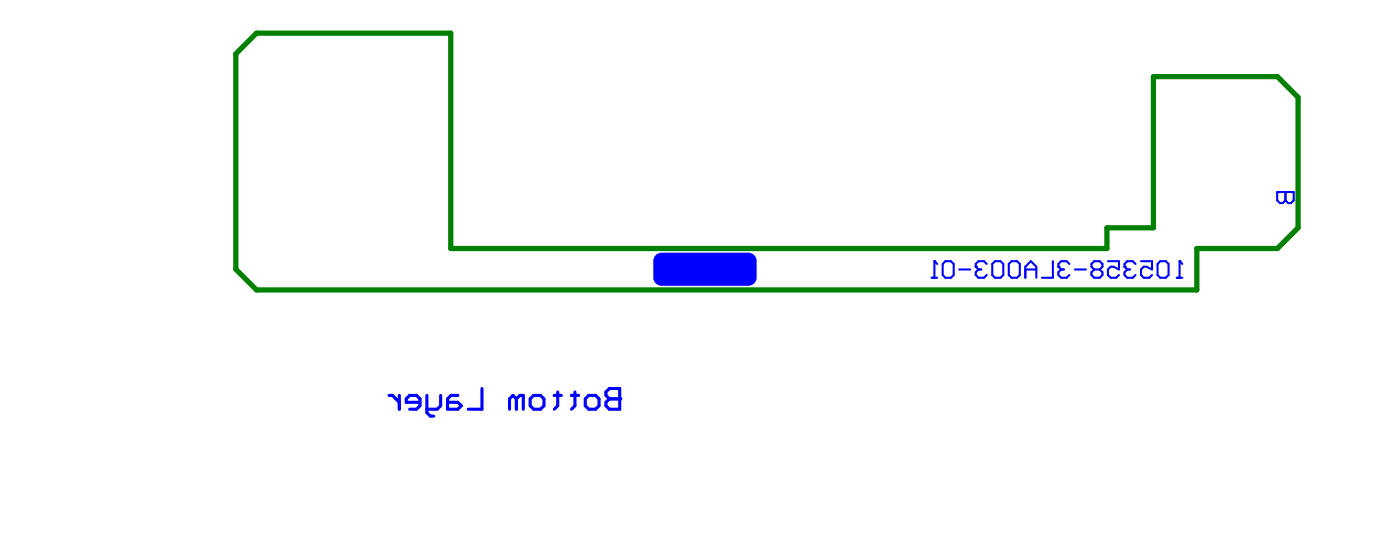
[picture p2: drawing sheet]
<svg xmlns="http://www.w3.org/2000/svg" width="225mm" height="88mm" viewBox="0 0 225 88" stroke-linecap="round" stroke-linejoin="round" font-family="sans-serif">
<path d="M41.3 5.3h31.3v34.7h105.6v-3.3h7.5v-24.4h20l3.3 3.4v21l-3.3 3.3h-13v6.7h-151.4l-3.3-3.4v-34.6z" fill="none" stroke="#008000" stroke-width=".84"/>
<path d="M205.6 30.9h2.7v1.3l-.4 .5h-.5l-.4-.5v-1.3" fill="none" stroke="#00f" stroke-width=".33"/>
<circle cx="207" cy="30.9" r=".17" fill="#00f"/>
<path d="M205.6 30.9v1.3l.5 .5h.4l.5-.5v-1.3M189.5 44.7h.9M189.9 42v2.7" fill="none" stroke="#00f" stroke-width=".33"/>
<circle cx="189.9" cy="42" r=".17" fill="#00f"/>
<path d="M182.8 42.5l-.4-.5h-.9l-.4 .5v.4M183.7 42h1.8v1.4l-.9-.5h-.4l-.5 .5v.9l.5 .4h.9l.4-.4M186.8 42h.9l.5 .5v1.8l-.5 .4h-.9l-.4-.4v-1.8zM189.9 42l.5 .5" fill="none" stroke="#00f" stroke-width=".33"/>
<circle cx="181.1" cy="42.9" r=".17" fill="#00f"/>
<path d="M172.2 42.5l-.5-.5h-.8l-.5 .5v.4M173.1 43.4h1.8M176.2 43.4h.9M176.2 43.4l-.5 .4v.5l.5 .4h.9l.4-.4v-.5l-.4-.4M176.2 43.4l-.5-.5v-.4l.5-.5h.9l.4 .5v.4l-.4 .5M178.4 42h1.8v1.4l-.9-.5h-.5l-.4 .5v.9l.4 .4h.9l.5-.4M181.1 42.9l.4 .5M181.5 43.4h.5M181.5 43.4l-.4 .4v.5l.4 .4h.9l.4-.4" fill="none" stroke="#00f" stroke-width=".33"/>
<circle cx="170.4" cy="42.9" r=".17" fill="#00f"/>
<path d="M158.9 42.5l-.5-.5h-.8l-.5 .5v.4M160.2 42h.9l.4 .5v1.8l-.4 .4h-.9l-.4-.4v-1.8zM162.9 42h.9l.4 .5v1.8l-.4 .4h-.9l-.5-.4v-1.8zM165.1 43.4h1.8M165.1 44.7v-1.8l.9-.9 .9 .9v1.8M169.5 42v2.7h-1.7M170.4 42.9l.5 .5M170.9 43.4h.4M170.9 43.4l-.5 .4v.5l.5 .4h.8l.5-.4" fill="none" stroke="#00f" stroke-width=".33"/>
<circle cx="157.1" cy="42.9" r=".17" fill="#00f"/>
<path d="M150 44.7h.9M150.5 42v2.7M152.2 42h.9l.5 .5v1.8l-.5 .4h-.9l-.4-.4v-1.8zM154.4 43.4h1.8M157.1 42.9l.5 .5M157.6 43.4h.4M157.6 43.4l-.5 .4v.5l.5 .4h.8l.5-.4" fill="none" stroke="#00f" stroke-width=".33"/>
<circle cx="150.5" cy="42" r=".17" fill="#00f"/>
<path d="M150.5 42l.4 .5" fill="none" stroke="#00f" stroke-width=".33"/>
<path d="M99.8 62.5v3.4h-1.7l-.5-.6v-.6l.5-.5h1.7" fill="none" stroke="#00f" stroke-width=".5"/>
<circle cx="99.8" cy="64.2" r=".25" fill="#00f"/>
<g fill="none" stroke="#00f" stroke-width=".5">
<path d="M62.6 63.6h.6l1.1 1.1M64.3 63.6v2.3M67.6 64.7h-2.2v-.5l.6-.6h1.1l.5 .6v1.1l-.5 .6h-1.1M68.7 63.6v2.8l.6 .6h.5M71 63.6v1.7l-.6 .6h-1.7M73.7 63.6h-1.1l-.5 .6v1.7h1.6l.6-.6-.6-.6h-1.6M77.6 62.5v3.4h-2.2M83.2 64.2l.5-.6h.6v2.3M83.2 64.2v1.7M83.2 64.2l-.6-.6-.6 .6v1.7M85.9 63.6h1.1l.6 .6v1.1l-.6 .6h-1.1l-.5-.6v-1.1zM89.2 63.6h1.2"/>
<path d="M89.8 63.1v2.2l-.6 .6M92 63.6h1.1M92.6 63.1v2.2l-.6 .6M94.8 63.6h1.1l.6 .6v1.1l-.6 .6h-1.1l-.6-.6v-1.1zM99.8 62.5h-1.7l-.5 .6v.5l.5 .6h1.7"/>
</g>
<g fill="#c0c0c0">
<circle cx="113.5" cy="43.3" r="1.02"/>
<circle cx="120.3" cy="43.3" r="1.02"/>
<circle cx="106.8" cy="43.3" r="1.02"/>
</g>
<path d="M106.5 40.7h14l1.3 1.3v2.7l-1.3 1.3h-14l-1.3-1.3v-2.7z" fill-rule="evenodd" fill="#00f"/>
<g fill="#00f">
<path d="M120.5 40.7v1.3zM120.5 40.7a1.33 1.33 0 0 1 1.3 1.3h-1.3z"/>
<path d="M105.2 42h1.3zM105.7 40.9l.8-.2v1.3h-1.3l.1-.4z"/>
<path d="M106.5 44.7v1.3zM105.2 44.7h1.3v1.3a1.33 1.33 0 0 1-1.3-1.3z"/>
<path d="M120.5 44.7h1.3zM120.5 44.7h1.3a1.33 1.33 0 0 1-1.3 1.3z"/>
</g>
</svg>
